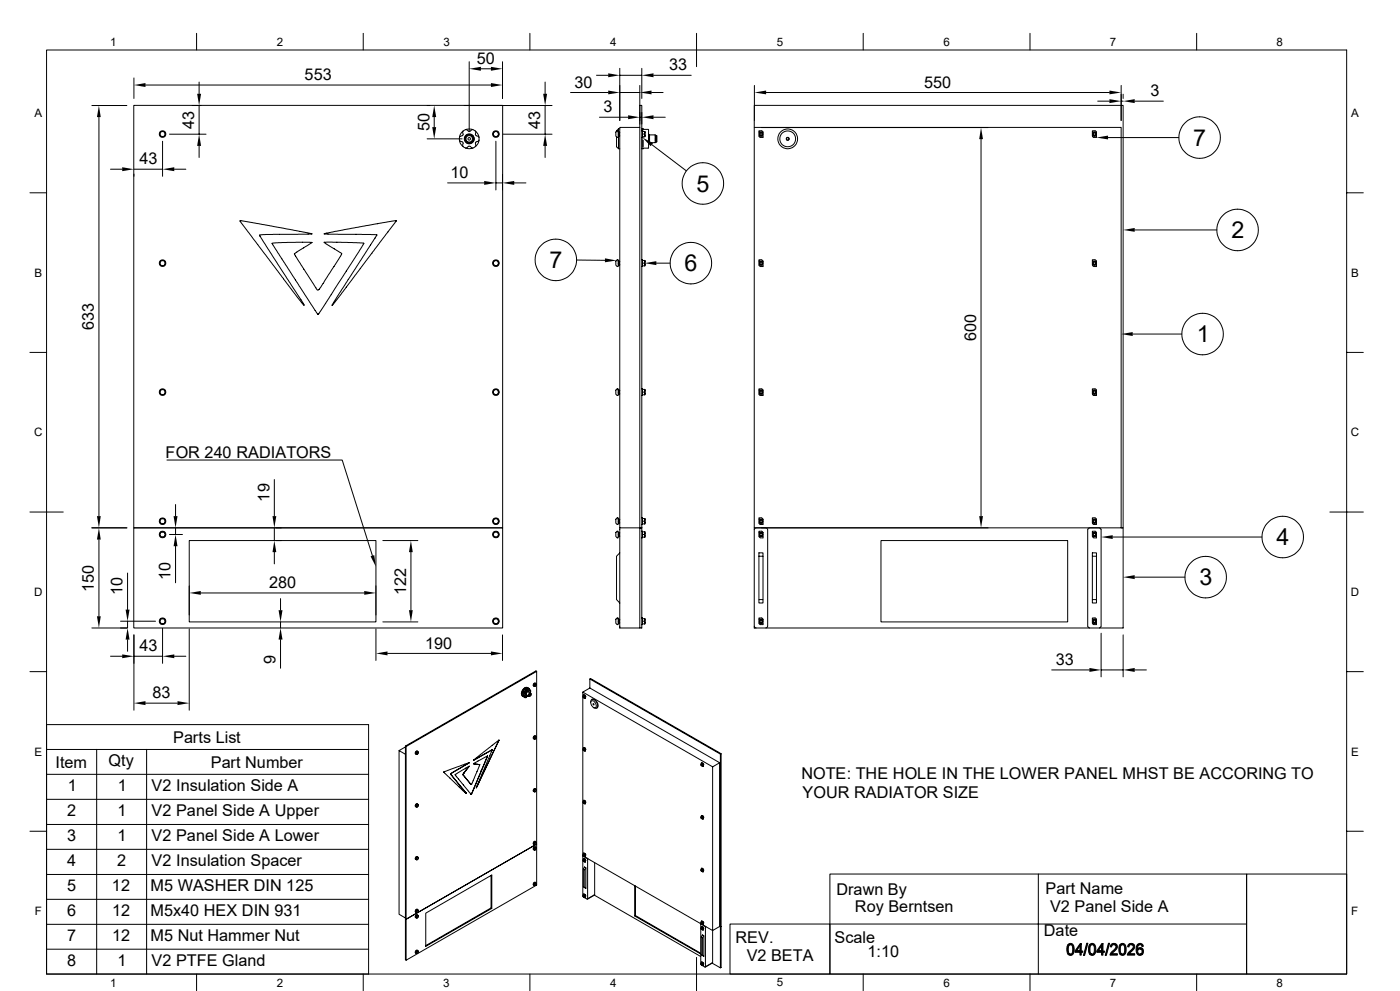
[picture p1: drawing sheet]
<svg xmlns="http://www.w3.org/2000/svg" width="420mm" height="297mm" viewBox="0 0 420 297" stroke-linecap="round" stroke-linejoin="round" font-family="sans-serif">
<defs><g id="words">
<g font-size="7">
<text x="357.9" y="43.7">7</text>
<text x="208.9" y="57.4">5</text>
<text x="369.4" y="71.4">2</text>
<text x="164.8" y="80.4">7</text>
<text x="205.3" y="81.4">6</text>
<text x="359.1" y="102.6">1</text>
<text x="383" y="163.4">4</text>
<text x="359.8" y="175.4">3</text>
</g>
<g font-size="4.9">
<text x="143" y="19.2">50</text>
<text x="200.7" y="21.1">33</text>
<text x="91.4" y="24">553</text>
<text x="172.3" y="26.2">30</text>
<text x="277.2" y="26.2">550</text>
<text x="345.1" y="28.9">3</text>
<text x="181.1" y="33.7">3</text>
<text x="58.3" y="38.6" transform="rotate(-90 58.3 38.6)">43</text>
<text x="128.8" y="39.3" transform="rotate(-90 128.8 39.3)">50</text>
<text x="162.1" y="38.6" transform="rotate(-90 162.1 38.6)">43</text>
<text x="41.8" y="49.2">43</text>
<text x="135.2" y="53.4">10</text>
<text x="28.2" y="99" transform="rotate(-90 28.2 99)">633</text>
<text x="292.9" y="102.3" transform="rotate(-90 292.9 102.3)">600</text>
<text x="49.7" y="137.2">FOR 240 RADIATORS</text>
<text x="80.9" y="150.3" transform="rotate(-90 80.9 150.3)">19</text>
<text x="51.2" y="173.8" transform="rotate(-90 51.2 173.8)">10</text>
<text x="28.2" y="177.4" transform="rotate(-90 28.2 177.4)">150</text>
<text x="36.8" y="178.3" transform="rotate(-90 36.8 178.3)">10</text>
<text x="80.7" y="176.2">280</text>
<text x="121.9" y="178.4" transform="rotate(-90 121.9 178.4)">122</text>
<text x="41.8" y="195.2">43</text>
<text x="127.6" y="194.4">190</text>
<text x="82.7" y="199.1" transform="rotate(-90 82.7 199.1)">9</text>
<text x="316.7" y="199.3">33</text>
<text x="45.8" y="209.3">83</text>
<text x="51.9" y="222.6">Parts List</text>
<text x="16.6" y="230.1">Item</text>
<text x="32.6" y="229.6">Qty</text>
<text x="63.2" y="230.1">Part Number</text>
<text x="240.4" y="233.3">NOTE: THE HOLE IN THE LOWER PANEL MHST BE ACCORING TO</text>
<text x="20.3" y="237">1</text>
<text x="35.3" y="237">1</text>
<text x="45.5" y="237.1">V2 Insulation Side A</text>
<text x="240.7" y="239.2">YOUR RADIATOR SIZE</text>
<text x="20.2" y="244.5">2</text>
<text x="35.3" y="244.5">1</text>
<text x="45.5" y="244.6">V2 Panel Side A Upper</text>
<text x="20.1" y="252">3</text>
<text x="35.3" y="252">1</text>
<text x="45.5" y="252.1">V2 Panel Side A Lower</text>
<text x="20.2" y="259.5">4</text>
<text x="35.2" y="259.5">2</text>
<text x="45.5" y="259.6">V2 Insulation Spacer</text>
<text x="20.1" y="267">5</text>
<text x="33.6" y="267">12</text>
<text x="45.1" y="267.1">M5 WASHER DIN 125</text>
<text x="250.9" y="268.1">Drawn By</text>
<text x="313.6" y="267.8">Part Name</text>
<text x="20.2" y="274.4">6</text>
<text x="33.6" y="274.4">12</text>
<text x="45.1" y="274.6">M5x40 HEX DIN 931</text>
<text x="256.5" y="273.5">Roy Berntsen</text>
<text x="315" y="273.5">V2 Panel Side A</text>
<text x="20.1" y="281.9">7</text>
<text x="33.6" y="281.9">12</text>
<text x="313.2" y="280.7">Date</text>
<text x="45.1" y="282">M5 Nut Hammer Nut</text>
<text x="220.7" y="282.6">REV.</text>
<text x="250.4" y="282.7">Scale</text>
<text x="260.3" y="286.9">1:10</text>
<text x="20.1" y="289.4">8</text>
<text x="35.3" y="289.4">1</text>
<text x="45.5" y="289.6">V2 PTFE Gland</text>
<text x="224" y="288.1">V2 BETA</text>
</g>
<g font-size="3.5">
<text x="33" y="13.7">1</text>
<text x="83" y="13.7">2</text>
<text x="133" y="13.7">3</text>
<text x="183" y="13.7">4</text>
<text x="233" y="13.7">5</text>
<text x="283" y="13.7">6</text>
<text x="333" y="13.7">7</text>
<text x="383" y="13.7">8</text>
<text x="10.3" y="35.1">A</text>
<text x="405.3" y="35.1">A</text>
<text x="10.3" y="83">B</text>
<text x="405.3" y="83">B</text>
<text x="10.2" y="130.8">C</text>
<text x="405.2" y="130.8">C</text>
<text x="10.2" y="178.6">D</text>
<text x="405.2" y="178.6">D</text>
<text x="10.3" y="226.4">E</text>
<text x="405.3" y="226.4">E</text>
<text x="10.4" y="274.3">F</text>
<text x="405.4" y="274.3">F</text>
<text x="33" y="295.7">1</text>
<text x="83" y="295.7">2</text>
<text x="133" y="295.7">3</text>
<text x="183" y="295.7">4</text>
<text x="233" y="295.7">5</text>
<text x="283" y="295.7">6</text>
<text x="333" y="295.7">7</text>
<text x="383" y="295.7">8</text>
</g>
</g></defs>
<g fill="none" stroke="#000" stroke-width=".3">
<path d="M14 15h390v276.9h-390zM59 10v5M109 10v5M140.8 18.5v21M150.7 18.5v11M159 10v5M209 10v10M259 10v5M309 10v5M359 10v5M27.6 31.6h10.5M29.7 35.1v119.6"/>
<path d="M40.1 31.6h110.7v126.6h-110.7zM40.2 23.4v6.1M43.6 25.5h103.7M57.6 31.6h2.8M59.7 24.6v3.5M59.7 31.6v8.6M128.1 31.6h.9M130.3 35.1v3M138.8 39.7l.1 .8-.8 .4M138.9 39.2l-.1 .4M139.3 31.6h26.3M139.7 38.9a2.92 2.92 0 0 0-1.9 2.3"/>
<path d="M139.7 38.9l1.1-.2 1.1 .2M139.7 38.9h.3M140.1 38.9l.5 .5 .4-.1M141.9 38.9a2.92 2.92 0 0 1 1.8 2.3M141.9 38.9l-.8 .4M142.6 39.2l.1 .4M142.7 39.7l-.1 .6 .3 .4M144.3 20.6h3M163.5 24.6v3.5M163.5 31.6v8.6M171.2 27.7h11.3M178.9 22.6h3.6"/>
<path d="M179.8 35.1h8.6M184.7 39.6l.8-.4v2l-.8-.4zM185.5 39.6h.2v1.2h-.2M185.5 38.6v1M185.5 38.6l-.5 .8M185.5 38.6h.4M185.7 39.7h.2M185.9 20.5v15.6M185.9 22.6h6.6M185.9 27.7h6M191.9 38.2h-6v120h6M191.9 31.6h.6v156.6h-.6v-30h.6h-.6z"/>
<path d="M191.9 35.1h.6M191.9 25.6v11.6M192.5 20.5v9M192.5 39.2h.2v2h-.2M192.5 33.7v3.5M192.6 38.6v.6M192.6 38.6h.4v.2M192.6 38.6l-.1 .1M192.7 39.4l.7 .1v.7M193 39.2v.2M193 38.8l1.6 .1v1.9M193.4 39.4l.1 1.6h-.8"/>
<path d="M195.5 27.7h3.4M196 22.6h11.3M196 35.1h3.6M226.3 38.2h110v120h-110zM226.3 38.2v-6.6h110.6v126.6h-.6h.6v30h-110.6v-30M226.3 25.6v10.5M227.7 39.6v1.2h1.2M228 39.8l-.2 .4 .2 .3M228.4 38.2h68M228.9 39.6l-.4-.4h-.8v.4h1.2v1.6h-.8l-.4-.4M229.8 27.7h103M327.7 39.6v1.2h1.2"/>
<path d="M328 39.8l.6-.1 .2 .6M328 39.8l.5-.1 .3 .3-.1 .6h-.7l.6 .1 .2-.4M328 39.8l-.2 .4 .2 .3M328.9 39.6l-.4-.4h-.8v.4h1.2v1.6h-.8l-.4-.4M329.3 30.3h3.5M336.3 25.6v10.5M336.3 30.3h.6M336.9 28.2v1.3M340.4 30.3h8.6M9 57.8h5M33.1 50.7h3.6M40.2 52.2v.6"/>
<path d="M40.2 50.7h8.6M48.8 42.3v10.5M50.8 40.2h11M52.3 50.7h3.5M59.7 43.7v3.5M128.1 41.6h10.5M134.3 54.8h10.9M137.8 41.2a2.8 2.8 0 0 0 1.1 2.7M137.8 42l.3 .3M138.1 42.3l.8 .4-.1 .8M138.1 40.9l-.3 .3M138.8 43.6l.1 .3"/>
<path d="M140 44.2l-.3 .1M140.3 40.3l-.6 .5-.3 .6 .1 .8 .4 .5 .7 .3 .6-.1 .6-.4 .3-.5M141 43.9l-.4-.1-.5 .5M141.1 43.9l.8 .4M141.3 40.6l.6 .5 .2 .9M142.1 42v-.9l-.5-.6-1.1-.2-.5 .3-.5 .8 .3 .9 .6 .5h.6l.6-.4M142.1 41.3l-.3-.7 .4 1.1M142.2 41.7l-.1 .5-.8 .7-1.3-.1M142.7 43.6l-.1 .3M142.9 40.7l.6 .2M142.9 42.5l-.3 .3 .1 .7M143.4 40.9l.3 .3"/>
<path d="M143.5 42.3l-.6 .2M143.7 41.2a2.94 2.94 0 0 1-1.4 3 2.94 2.94 0 0 1-3.4-.3M143.7 42l-.3 .3M148.8 42.3v14.6M148.8 54.8h1.9M150.7 52.2v4.7M150.9 40.2h14.7M154.3 54.8h3.5M163.5 43.7v3.5M185 41v3l.5 .6h.4M185.5 40.8v3.8M185.7 40.7h.2"/>
<path d="M192.5 44.5l.1 .1M192.6 41.2v3.4M192.7 40.2h.7v.8M193 42v1.9M193 41v.2M194.6 40.8l.1 1.9M194.6 43l-.2 1.4h-1.4v.2h-.4M194.6 40.8v2.2M194.6 42.9v.1M194.6 40.5h.1M194.6 40.5l.1 1.9M194.7 40.3l.1 2.5"/>
<path d="M194.7 40.3l-.1 .2M194.7 40.3l.2 .1M194.7 42.7l-.1 .3M194.7 42.8v-.6l.1 .6M194.9 40.4h1.7v2.4l-1.9-.1M194.9 40.4v2.4M195.5 43.3l10.4 7.9M196.6 42.2h.2M196.6 41.4h.2M196.6 41h.2M196.6 41.7h.2M197 40.7l-.1-.1a1.71 1.71 0 0 0-.1 1.7v.3l.2-.1"/>
<path d="M197.1 40.7v1.8M228.9 40.3l-.3-.6-.7 .1 .5-.1 .4 .3-.2 .6h-.6l.6 .1 .2-.4M235.9 41.7l.3 .3M236.1 41.1v.1M236.1 42h.1M236.2 41.3l-.3 .1M236.4 41.3l.2 .2M236.4 41.1v.1M236.4 42h.1M236.6 41.7l-.2 .3M236.7 41.4h.1M236.7 41.7h.1"/>
<path d="M294.3 41.7v113M332.4 41.2h21.2M404 57.8h5M72 66.1l21.6 4-15.3 .3a.25 .25 0 0 0-.4 .1 .25 .25 0 0 0 .1 .3l13.2 20.7-3.6-4.5zM81.6 72.9l4.5-.3 7.5 .1-5.3 3.4 6.6 10.5 .6 .4 .8-1 6.2-9.9-5.3-3.5 11.7 .3a.37 .37 0 0 1 .2 .3 .37 .37 0 0 1-.3 .3l-13.4 20.7zM97.2 70.1l12.5-2.5 9.2-1.4-19.2 25.3 13.4-21.1zM173 77.9l8.5 .1M184.7 78.3l.5-.4h.3v2h-.3l-.5-.4zM185.5 78.3h.2v1.2h-.2M185.7 78.4h.2M185.7 79.3h.2M192.5 77.9h.2v2h-.2"/>
<path d="M192.7 78.9h.7v.8M192.7 78.1h.7v.8M193.4 78.1l.1 1.6h-.8M196.9 78.9h4.1M227.7 78.3v1.2h1.2M228 78.5l-.2 .4 .2 .3M228.5 77.9h-.8v.4h1.2v1.6l-.9-.1-.3-.3M228.5 77.9l.4 .4M228.8 78.7l-.3-.3h-.4l-.2 .1h.7l.2 .5-.4 .4-.5-.2 .7 .1 .3-.6M327.7 78.3v1.2h1.2M328 78.5l.5-.1 .3 .3v.4l-.4 .3-.4-.2 .2 .2 .5-.1 .1-.6M328 78.5l.5-.1 .3 .3"/>
<path d="M328 78.5l-.2 .4 .2 .3M328.5 77.9h-.8v.4h1.2v1.6l-.9-.1-.3-.3M328.5 77.9l.4 .4M340.4 68.9h24.6M9 105.6h5M185 116.6l.5-.1v2l-.8-.3v-1.3zM185.5 116.9h.2v1.3h-.2M185.7 117.1h.2M185.7 118h.2M192.5 116.5h.2v2h-.2M192.7 117.5h.7v.8M192.7 116.7h.7v.8"/>
<path d="M193.4 116.7l.1 1.6h-.8M227.7 116.9v1.3h1.2M228 117.2l-.2 .3 .2 .4M228.9 116.9l-.4-.4h-.8v.4h1.2v1.6h-.8l-.4-.3M327.7 116.9v1.3h1.2M328 117.1l.5-.1 .3 .3-.2 .7-.6-.1h.7v-.7l-.4-.2zM328 117.2l-.2 .3 .2 .4M328.9 116.9l-.4-.4h-.8v.4h1.2v1.6h-.8l-.4-.3M339.8 100.1h14.7M404 105.6h5M50.1 137.9h52.6l9 28.6M9 153.5h10"/>
<path d="M27.6 158.2h10.5M40.1 158.2h110.7v30h-110.7zM52.7 151.2v3.5M52.7 158.2v2M82.3 143.7v11M82.3 158.2v3.8M82.8 158.2h1.6M184.7 155.6l.5-.4h.3v2l-.8-.4zM184.7 159.6l.4-.4h.4v2h-.3l-.5-.4zM185.5 155.6h.2v1.2h-.2M185.5 159.6h.2v1.2h-.2M185.7 155.7h.2"/>
<path d="M185.7 156.7h.2M185.7 159.7h.2M185.9 158.2v30h6M192.5 155.2h.2v2h-.2M192.5 159.2h.2v2h-.2M192.7 156.2l.7 .1v.7M192.7 155.4h.7v.8M192.7 159.4h.7v.8M193.4 155.4l.1 1.6h-.8M193.4 159.4l.1 1.6h-.8M226.8 158.2l-.5 .5M226.8 158.2h69.6"/>
<path d="M227.7 155.6v1.2h1.2M227.7 159.6v1.2h1.2M228 155.9l-.2 .3 .2 .3M228 159.9l-.2 .3 .2 .3M228.5 155.2h-.8v.4h1.2v1.6h-.8l-.4-.4M228.5 155.2l.4 .4M228.9 159.6l-.4-.4h-.8v.4h1.2v1.6l-.9-.1-.3-.3M229.8 158.2l.5 .5M230.3 158.7v29M326.8 158.2l-.5 .5v29l.5 .5M326.8 158.2h3M327.7 155.6v1.2h1.2"/>
<path d="M327.7 159.6v1.2h1.2M328 155.8l.4-.1 .4 .3-.1 .6-.7-.1M328 155.8l.5-.1 .3 .3-.2 .6-.6-.1M328 159.8l.5-.1 .3 .3-.2 .7-.6-.1h.7l.1-.7-.4-.2zM328 155.9l-.2 .3 .2 .3M328 159.9l-.2 .3 .2 .3M328.5 155.2h-.8v.4h1.2v1.6h-.8l-.4-.4M328.5 155.2l.4 .4M328.9 159.6l-.4-.4h-.8v.4h1.2v1.6l-.9-.1-.3-.3M329.8 158.2l.5 .5v29l-.5 .5M398.9 153.5h10.1M29.7 161.7v23"/>
<path d="M38.3 171.7v11M50.8 160.2h3.9M52.7 163.7v11M56.8 162h56v24.4h-56zM56.8 175.6v8.7M60.2 177.7h49.1M82.3 165.5v3.5M82.8 162h1.6M84.2 179.4v3.5M112.8 175.6v8.7M114.9 162h10.4M123.3 165.5v17.4"/>
<path d="M185.7 160.7h.2M185.9 165.7l-.9 1v13l.9 1M192.7 160.2h.7v.8M227.7 179.7h1.2v1h-1.2zM227.7 166.7h1.2v13M228.9 166.7v-1h-1.2v14M264.3 162h56v24.4h-56zM327.7 179.7h1.2v1h-1.2zM327.7 166.7h1.2v13M328.9 166.7v-1h-1.2v14M333.8 161h44.7M340.4 173h15.1"/>
<path d="M27.6 188.2h10.5M33.1 196.7h3.6M36.2 186.2h10.5M38.3 186.2v2M38.3 191.7v3.5M40.2 190.3v22.6M40.2 196.7h8.6M48.8 188.3v10.5M52.3 196.7h3.5M56.8 188.5v24.4M84.2 186.4v1.8M84.2 191.7v8.6"/>
<path d="M112.8 188.5v9.5M114.9 186.4h10.4M116.2 195.8h31.1M150.7 190.3v7.7M184.7 185.6l.8-.4v2l-.8-.4zM185.5 185.6h.2v1.2h-.2M185.7 185.7h.2M185.7 186.7h.2M192.5 185.2h.2v2h-.2M192.7 186.2h.7v.8M192.7 185.4l.7 .1v.7M193.4 185.4l.1 1.6h-.8"/>
<path d="M226.3 187.7l.5 .5M227.7 185.6v1.2h1.2M228 185.8l-.2 .4 .2 .3M228.9 185.6l-.4-.4h-.8v.4h1.2v1.6h-.8l-.4-.4M228.9 186.3l-.3-.6-.7 .1 .5-.1 .4 .3-.2 .6h-.6l.6 .1 .2-.3M230.3 187.7l-.5 .5M327.7 185.6v1.2h1.2M328 185.8l.6-.1 .2 .6M328 185.8l.5-.1 .3 .3-.2 .6h-.6l.6 .1 .2-.3M328 185.8l-.2 .4 .2 .3M328.9 185.6l-.4-.4h-.8v.4h1.2v1.6h-.8l-.4-.4M330.3 189.8v13.1"/>
<path d="M336.9 190.3v12.6M9 201.3h5M14 217.2h96.6v74.7h-96.6zM43.6 210.7h9.7M156.4 207.9v.1M156.5 208.2l.4 .5M156.5 208.2l.6 .4M156.5 207.9l.6 .3M156.5 208.2l.6 .3M156.7 207.7l-.2 .2M156.8 207.5l-.2 .1 .6 .4M156.8 207.5l.6 .3"/>
<path d="M156.9 208.6l.5 .3M156.9 208.7l.8 .4M156.9 207.3l-.1 .2M156.9 208.6v.1M156.9 208.4v.2M157 206.9l-.1 .1M157.1 208.5h.1M157.1 208.2h.1M157.1 208.6h.1M157.1 208.2v.3M157.1 208.4l.1 .1M157.2 208l-.1 .2"/>
<path d="M157.2 208.2v.3M157.2 206.5l.5 .3M157.2 208.6h.1M157.3 208.6l.2 .1M157.4 207.8l-.2 .2M157.4 207.8v.1M157.4 208.5h.1M157.4 208.5l-.2 .1M157.4 207.9l-.2 .1M157.4 207.3l.1 .2M157.4 208.5l.1 .2M157.4 208.6v.1"/>
<path d="M157.4 207.3l-.5-.2 .6 .4M157.4 207.6l-.1 .2M157.5 206.1l-.1 .1a2.25 2.25 0 0 0-1 1.7M157.5 208.7l-.1 .2M157.5 207.1l-.6-.3-.4 1.1M157.5 207.1v.1M157.5 207.2v.1M157.5 207.6l-.1 .2M157.5 208.7h.1M157.5 209h.1M157.5 207.2l-.1 .1M157.5 209v.1"/>
<path d="M157.6 208l.1 .3M157.6 207.9h.1M157.6 207.9l.2 .4M157.6 206.4l-.1 .1M157.7 207.7l-.1 .5 .4 .2M157.7 206.8l-.2 .3M157.7 206.8l.1 .1M157.7 209.1h.1M157.8 208.3h.1M157.8 206.9l-.2 .3M157.9 206.8l.1 .1M157.9 206.8h-.2"/>
<path d="M157.9 206.2l.1-.1 .5 .3M157.9 209h.1M157.9 206.8l-.1 .1M157.9 209h-.4M157.9 209l-.2 .1M157.9 206.1l-.7 .4 .7 .3M158 208.3l.6 .4M158 208.7l-.1 .3M158.2 208.6l.2 .1M158.2 208.7h.1M158.2 206.7l-.2 .1M158.2 208.6l-.2 .1"/>
<path d="M158.2 206l.1 .1M158.2 207.2l-.4 .4v.6M158.2 206.1h.1M158.2 206.1l.5 .3M158.3 206.8l-.3 .1M158.3 208.6l-.3 .1M158.4 208.7h.1M158.4 206.2a.89 .89 0 0 0-1.5 .5 1.48 1.48 0 0 0-.1 2M158.4 206.5h.1M158.4 206.5l-.6-.3-.1 .2 .5 .4M158.4 206.5l-.2 .3M158.4 207.3h.1"/>
<path d="M158.4 207.3a.7 .7 0 0 0-.4 1M158.4 207.3h.2M158.5 207.1l.1 .2M158.5 206.4h.2M158.5 206.4l.3 .1M158.5 206.4l-.1 .1M158.5 207.1l.1 .1zM158.5 208.6v.1M158.5 208.7h-.1M158.5 206.5h-.1M158.5 208.6l-.1 .1M158.5 207.3l.6 .3"/>
<path d="M158.7 207.3v.1M158.7 207.3l-.4-.1-.4 .4-.1 .5 .2 .3M158.7 207.4l-.1-.2a.69 .69 0 0 0-.8 .3 .69 .69 0 0 0 .1 .9l.2-.1M158.7 206.8h.1M158.7 206.4l.1 .1M158.7 206.5l.1 .1M158.8 207.9l-.2 .3M158.8 206.8l.1 .2M158.8 206.8l.1 .1M158.8 206.4l-.1 .4M158.8 206.9h.1M158.9 208.4h.1"/>
<path d="M158.9 208.3h.1M158.9 206.9h.2M158.9 207.8a.4 .4 0 0 1 .4 .6 .4 .4 0 0 1-.7 0zM159 208l.2-.1a.39 .39 0 0 1 0 .5 .39 .39 0 0 1-.5 .1zM159 208.1v.1M159 208.1l.2 .1-.3 .3zM159 208.1h.1M159 206.9h-.1M159 207l.1 .1M159 206.9h.1M159 206.9l-.2-.2 .3 .2M159.1 208.1l-.1 .2"/>
<path d="M159.1 206.9h.1M159.1 207.5l-.1 .1M159.1 208.1l-.2 .3M159.1 206.9l.1 .1M159.1 207v.3M159.2 207.8a.58 .58 0 0 0-.5 .9 .5 .5 0 0 1-.1-.7 .5 .5 0 0 1 .7-.2M159.2 207.3l-.1 .2M159.2 207h.1M159.2 207v.3M160 205.4l.2-.5 .2 .2-.2 .4M160.2 205.6l-.2-.2 .4 .3M160.2 204.9h.5l-.3 .2"/>
<path d="M160.5 205.1l.1-.1a.26 .26 0 0 1 .2 .4 .26 .26 0 0 1-.4 0zM160.6 204.8a.53 .53 0 0 0-.5 .2 .53 .53 0 0 0 0 .6M160.7 204.9a.42 .42 0 0 0-.6 .2 .42 .42 0 0 0 .1 .5M160.7 204.9l.2 .2-.2 .5h-.5M161 201.2l-39.2 22.5M174.8 207.4l39 22.4 2.1-1.2v49.1M174.9 208.5v.5l.4 .3M175 208.8h.1M175 208.8l.1 .2M175 208.7v.3h.3M175 208.7l.3 .3h-.3v-.3v.1M175 208.7l.3 .3"/>
<path d="M175 208.3l.5 .1-.5-.1-.1 .2 .4 .2M175.1 208.7l.1 .3zM175.1 209l.2 .1M175.1 209l.1 .1M175.3 208.9l-.1 .1M175.3 208.5v.2M175.3 208.7l.2 .6M175.5 208.4l.1 .2M175.5 208.4l.1 .5M175.5 208.4h.1M175.6 208.6v.4M175.6 208.6l-.3 .1"/>
<path d="M175.6 208.6v.7l-.7-.3M175.7 208.8v.1M177 206.2v-2.7l.2-.1 39.1 22.5M177 203.5l39.1 22.5 .2-.1v51.8l-.2 .1v-51.8M177.2 210.3v.3M177.2 210.4a.73 .73 0 0 1 .5-.8 .73 .73 0 0 1 .9 .4 1.69 1.69 0 0 1 .3 2.3l-.6-.2M177.4 210.1a1.28 1.28 0 0 1 1.2 .6 1.28 1.28 0 0 1 0 1.4 1.47 1.47 0 0 1-1.2-2zM177.6 209.6h-.1M177.7 209.6a1.69 1.69 0 0 1 1.4 2.5M177.9 210.9l.3 .1-.1 .3zM178 212l.2 .2M179.2 212.1l-.2 .1"/>
<path d="M315.5 200.8h11.3M330.3 200.8h6.6M340.4 200.8h3.5M404 201.3h5M14 224.6h96.6M14 232.1h96.6M14 239.6h96.6M29 224.6v67.3M44 224.6v67.3M119.7 225v49l1.9 1.1M121.6 223.9l-1.9 1.1 1.9 1.1M121.6 223.6v51.8l.2 .1 39.2-22.5v-51.8l-.2-.1-39.2 22.5 .2 .1v64.1"/>
<path d="M124.6 225.7l.2-.4 .3 .1-.2 .4M124.8 225.3h.5l-.2 .1M125.1 225.1a.56 .56 0 0 0-.4 .9M125.1 225.5l.1-.1a.26 .26 0 0 1 .2 .4 .26 .26 0 0 1-.4 0zM125.1 225.1h.1M125.3 225.3a.42 .42 0 0 0-.6 .1 .42 .42 0 0 0 .1 .6M125.3 225.3l.2 .3-.2 .4-.2 .1-.5-.4 .5 .4M135.2 231.9l.1 .2M135.2 231.9v.1M135.2 231.9h.1M135.2 232l4.3 5.3M135.2 232l.1 .1"/>
<path d="M135.3 232.1l4.3 5.2M137.2 230.6l-2 1.3M137.2 230.6l.1 .1M137.3 230.7l-2.1 1.2M138.9 232.1l.1 .2M138.9 232.1h.1M139 232.3l.9 1.1M139 232.3h.1M139.1 231.7l-.2 .4M139.1 231.7v.1M139.1 231.8l-.2 .3M139.5 237.3l.4 .5"/>
<path d="M139.5 237.3h.1M139.6 237.3l.3 .5M139.8 230.8l-.7 .9M139.8 230.8h.1M139.9 233.4l1.2 1.5M139.9 230.8l-.8 1M139.9 237.8h.1M139.9 233.4h.1M139.9 233.4l1.2 1.6M140.3 228.9l-3 1.8M140.3 228.9l-3.1 1.7M140.3 228.9h.1"/>
<path d="M140.7 228.6l-.4 .3M140.7 229.7l-.9 1.1M140.8 228.6l-.5 .3M140.8 228.6l-7.7 2.8 6.8 6.4M140.8 229.7l-.9 1.1M140.8 229.7l-4.3 2.5 4.9 5.9M140.8 228.6h.1M140.8 229.7h.1M141.1 234.9l.2 .2M141.1 234.9v.1M141.3 235.1h.1M141.4 238.1h.1"/>
<path d="M141.4 238v.1M141.4 238h.1M141.5 238l-.1 .1M142 228.9l1.1 .2M142.2 236.3l-.8 1.7M142.2 236.3h.1M142.2 236.3l-.7 1.7M142.4 227.6l-.3 .2M142.4 227.6l.1 .1M142.7 234.9l-.5 1.4M142.7 234.9h.1M142.8 234.9l-.6 1.4"/>
<path d="M142.9 236h.1M143.1 229.1l.8 .1M143.1 229.1h.1M143.9 229.2l-2.3 5.7-.2 .3-.3-.2M144.4 231l-1.7 3.9M144.4 233l-1.5 3M144.4 231v.1M144.4 233h.1M144.4 231.1l-1.6 3.8M144.4 233l-1.4 3M145.4 226l-2.9 1.7M145.4 225.9l-3 1.7"/>
<path d="M145.4 225.9v.1M145.8 229.9h.1M145.9 229.9l-1.5 3.1M146.2 226.7l-1.8 4.4M146.2 226.6l-1.8 4.4M146.2 226.7l-4.2 2.2M146.2 226.6v.1M147.1 227.3l-1.3 2.6M147.1 227.3h.1M147.1 227.3l-1.2 2.6M147.6 224.7l-2.2 1.3M147.6 224.8h.1"/>
<path d="M147.6 224.8l-4.7 11.3 .1-.1M147.6 224.7h.1M148.8 223.7l-1.7 3.6M148.8 223.7h.1M149.6 221.9l-.8 1.8M149.7 221.9l-.9 1.8M149.7 221.9l-7.7 5.9 .5-.1M149.7 221.8v.1M160 221.2l.2-.4 .2 .1-.2 .4M160 237l.2-.4 .2 .1-.2 .4M160.2 221.4l-.2-.2 .4 .3M160.2 220.8l.3-.2 .2 .1-.3 .2"/>
<path d="M160.2 237.2l-.2-.2 .4 .4M160.2 236.6l.5-.1-.3 .2M160.5 236.8l.1-.2a.26 .26 0 0 1 .2 .4 .26 .26 0 0 1-.4 0zM160.6 220.9a.26 .26 0 0 1 .2 .4 .26 .26 0 0 1-.4-.1zM160.6 220.6a.55 .55 0 0 0-.5 .2 .55 .55 0 0 0 0 .6M160.6 236.4a.53 .53 0 0 0-.5 .2 .53 .53 0 0 0 0 .6M160.7 220.7a.42 .42 0 0 0-.6 .2 .42 .42 0 0 0 .1 .5M160.7 236.5a.42 .42 0 0 0-.6 .2 .42 .42 0 0 0 .1 .5M160.7 220.7l.2 .2-.1 .4-.3 .2-.3-.1M160.7 236.5l.2 .2-.2 .5h-.5M174.9 224.3v.5l.4 .3M175 224.5h.1"/>
<path d="M175 224.5v.3l.3 .1M175 224.5l.3 .2M175 224.5l.3 .1v.3l-.3-.1v-.3M175 224.5l.1 .4M175 224.1l.5 .1M175 239.9l.5 .1M175.1 224.5l.1 .4zM175.1 224.8l.2 .1M175.3 224.8l-.2 .1M175.3 224.7v.2M175.3 224.3v.2M175.3 224.6l.2 .5"/>
<path d="M175.5 224.2l-.5-.1-.1 .2 .4 .3M175.5 240l-.2 .1M175.5 224.2h.1M175.6 224.5l-.1-.3 .1 .5M175.6 224.5v.3M175.6 224.5l-.3 .1M175.6 224.5v.6l-.7-.3M175.7 224.6v.1M210.3 228.9v.5l.4 .2M210.4 229.3v.1M210.4 229v.3M210.4 229v.4h.3"/>
<path d="M210.4 229l.3 .3M210.4 228.6l.4 .1M210.5 229.4h.2M210.5 229.1l.1 .3zM210.7 228.9v.2M210.7 229.3v.1M210.7 229.2l.2 .5M210.7 229.4h.1M210.8 228.7l-.4-.1-.1 .3 .4 .3M210.8 228.8l.1 .2M210.9 228.8l.2 .4M210.9 228.8h.1"/>
<path d="M210.9 229l.1 .3M211 229v.7l-.7-.3M211 229l-.3 .2M213.8 229.8v49.1l2.1-1.2M215.9 228.6l-38.9-22.4-2.2 1.2v49.1l39 22.4v9.6l-2.2 1.2M9 249.1h5M14 247.1h96.6M14 254.6h96.6M124.6 241.6l.2-.5 .3 .2-.2 .4M124.6 257.3l.2-.4 .3 .1-.2 .5M124.6 241.8h.1M124.8 241.1l.3-.2 .2 .1-.2 .3"/>
<path d="M124.8 256.9h.5l-.2 .1M125.1 240.9a.58 .58 0 0 0-.4 .8M125.1 256.7a.56 .56 0 0 0-.4 .9M125.1 241.3l.1-.1a.26 .26 0 0 1 .2 .4 .26 .26 0 0 1-.4 0zM125.1 240.9h.1M125.1 256.7l.1 .1M125.2 257a.26 .26 0 0 1 .2 .4 .26 .26 0 0 1-.4 0zM125.3 241a.42 .42 0 0 0-.6 .2 .42 .42 0 0 0 .1 .6M125.3 256.9a.42 .42 0 0 0-.6 .2 .42 .42 0 0 0 .1 .5M125.3 241l.2 .4-.3 .5-.6-.3 .5 .3M125.3 256.9l.2 .3-.2 .4-.2 .1-.5-.4 .5 .4M160 252.8l.2-.4 .2 .1-.2 .4"/>
<path d="M160 254.4l.2-.4 .2 .1-.2 .5M160.2 253l-.2-.2 .4 .4M160.2 252.4l.3-.2 .2 .1-.3 .2M160.2 254.7l-.2-.3 .4 .4M160.2 254h.5l-.3 .1M160.5 252.6l.1-.1a.26 .26 0 0 1 .2 .4 .26 .26 0 0 1-.4 0zM160.5 254.2l.1-.1a.26 .26 0 0 1 .2 .4 .26 .26 0 0 1-.4 0zM160.6 252.2a.55 .55 0 0 0-.5 .2 .55 .55 0 0 0 0 .7M160.6 253.8a.53 .53 0 0 0-.5 .3 .53 .53 0 0 0 0 .6M160.7 252.3a.42 .42 0 0 0-.6 .2 .42 .42 0 0 0 .1 .5M160.7 254a.42 .42 0 0 0-.6 .1 .42 .42 0 0 0 .1 .6M160.7 252.3l.2 .2-.1 .4-.3 .3-.3-.2"/>
<path d="M160.7 254l.2 .2-.2 .4-.5 .1M174.9 256.6l1.4 .9M174.9 240.2v.4l.4 .3M174.9 255.9v.6l.4 .2M174.9 257.6v.5l.4 .2M175 240.4h.1M175 256.6l-.2 .1v11.9l.2 .2M175 257.7l.3 .4h-.3v-.4v.3l.3 .1M175 240.5l.2 .2M175 240.3v.4h.3M175 240.3l.3 .3M175 240.3l.3 .4-.3-.1v-.3"/>
<path d="M175 256.1l.1 .4 .2-.1M175 256.4l.1 .1M175 256.1l.3 .3M175 257.7v.4h.3M175 257.7l.3 .3M175 240.3v.1M175 256.1v.3l.3 .1v-.3l-.3-.1M175 240.3v.3M175 256.2v.2M175 240.3v.2M175 255.7l.5 .1M175 257.3l.5 .1-.2 .1"/>
<path d="M175.1 240.3l.1 .4zM175.1 256.2l.1 .3zM175.1 257.8l.1 .3zM175.1 240.6l.2 .1M175.1 258.1h.2M175.2 256.5h.1M175.3 240.5l-.1 .2M175.3 258v.1M175.3 240.1v.2M175.3 255.9v.3M175.3 257.6v.2M175.3 240.4l.2 .6"/>
<path d="M175.3 240.1l-.3-.2-.1 .3 .4 .2M175.3 256.2l.2 .6M175.3 255.9l-.3-.2-.1 .2 .4 .3M175.3 257.8l.2 .6M175.3 257.5l-.3-.2-.1 .3 .4 .2M175.5 240l.1 .2M175.5 257.5l.1 .4M175.5 240.1l.1 .4M175.5 255.8l-.2 .1M175.5 240h.1M175.5 255.8h.1M175.6 257.5v.2"/>
<path d="M175.6 240.2v.4M175.6 256.1l-.1-.2 .1 .4M175.6 256v.4M175.6 257.7v.3M175.6 240.2l-.3 .2M175.6 256l-.3 .2M175.6 257.7l-.3 .1M175.6 240.2l-.1 .8-.6-.4M175.6 256v.7l-.7-.2M175.6 257.7v.7l-.7-.3M175.6 256.4h.1M175.7 240.5h.1"/>
<path d="M175.7 256.2v.1M175.7 257.9h.1M176.4 257.4l-.1 .1v11.9M178.4 258.5v9.6M210.3 244.7v.5l.4 .2M210.4 245.1v.1M210.4 244.9v.3M210.4 244.9l.3 .3M210.4 244.9v.3h.3M210.4 244.4l.4 .2M210.5 245.2l.2 .1M210.5 244.9l.1 .3z"/>
<path d="M210.5 245.2h.1M210.6 245.2h.1M210.7 244.6v.3M210.7 244.9l.2 .6M210.7 245.2v.1M210.8 244.6l-.4-.2-.1 .3 .4 .2M210.8 244.6l.1 .2M210.9 244.6l.2 .4M210.9 244.6h.1M210.9 244.8l.1 .4M211 244.8l-.1 .7-.6-.3M211 244.8l-.3 .1"/>
<path d="M404 249.1h5M14 262.1h96.6M14 269.5h96.6M14 277h96.6M121.6 275.4l.2 .1 39.2-22.5v12.3l-39.2 22.5-.2-.1zM124.6 273.2l.2-.4 .3 .1-.2 .4M124.6 274.8l.2-.4 .3 .1-.2 .4M124.8 272.8l.3-.3 .2 .2-.2 .2M124.8 274.4l.5-.1-.2 .2M125.1 272.5a.59 .59 0 0 0-.4 .9M125.1 274.2a.56 .56 0 0 0-.4 .8M125.1 272.5h.1"/>
<path d="M125.1 274.2h.1M125.2 274.5v-.1a.26 .26 0 0 1 .2 .4 .26 .26 0 0 1-.4 0zM125.2 272.8a.26 .26 0 0 1 .2 .4 .26 .26 0 0 1-.4 0zM125.3 272.7a.42 .42 0 0 0-.6 .2 .42 .42 0 0 0 .1 .5M125.3 274.3a.42 .42 0 0 0-.6 .2 .42 .42 0 0 0 .1 .5M125.3 272.7l.2 .4-.2 .3-.2 .1-.5-.3 .5 .3M125.3 274.3l.2 .4-.2 .4-.2 .1-.5-.4 .5 .4M147.3 262.4v9.7M147.5 272.2v-9.9l-19.8 11.4v9.9l19.8-11.4-.2-.1-19.6 11.3M160 265l.2-.3 .2 .1-.2 .4M160.2 265.3l-.2-.3 .4 .4M160.2 264.7l.3-.2 .2 .1-.3 .2"/>
<path d="M160.6 264.7a.26 .26 0 0 1 .2 .4 .26 .26 0 0 1-.4 0zM160.6 264.5a.53 .53 0 0 0-.5 .2 .53 .53 0 0 0 0 .6M160.7 264.6a.42 .42 0 0 0-.6 .2 .42 .42 0 0 0 .1 .5M160.7 264.6l.2 .2-.2 .5h-.5M174.9 268.2v.5l.4 .2M175 268.5h.1M175 265.8l.8 .4zM175 268.5v.2M175 268.9l1.1 .6 .2-.1M175 268.6l.1 .1M175 268.4v.3l.3 .1M175 268.4l.3 .3h-.3v-.3v.1"/>
<path d="M175 268.4l.3 .2M175 260.4l.4 .3v5.3M175 268l.5 .1-.5-.1-.1 .2 .4 .3M175.1 268.4l.1 .4zM175.1 268.7l.2 .1M175.1 268.7l.1 .1M175.2 268.7h.1M175.3 268.6v.2M175.3 268.2v.2M175.3 268.5l.2 .5M175.4 260.7l.4-.6-.5-.3-.3 .6v5.4M175.5 268.1l.1 .2"/>
<path d="M175.5 268.1l.1 .5M175.5 268.1h.1M175.6 268.3v.3M175.6 268.3l-.3 .2M175.6 268.3v.7l-.7-.3M175.7 268.5v.1M175.8 260.1v6.1M178.3 268.3l31.9 18.4M178.4 268.3l-2.2 1.2M178.4 268.1l-.1 .1M178.4 268.1l-2.1 1.3M190.4 265.4v9.1"/>
<path d="M190.6 265.6v8.8M210.2 276.9v12l1.3 1 .1-.2M210.2 277.1l.2-.2 1.2 .9M210.3 260.5v.5l.4 .2M210.3 276.3v.5l.4 .2M210.3 278v.4l.4 .3M210.3 276.9h.1M210.4 278.3v.2M210.4 260.6v.4l.3 .1M210.4 260.6l.3 .4M210.4 260.6v.4h.3M210.4 276.5l.3 .4"/>
<path d="M210.4 276.5v.4h.3M210.4 276.4v.2M210.4 278.1v.3l.3 .1M210.4 278.1v.2M210.4 278.1l.3 .3M210.4 278.2v.2M210.4 260.6l.3 .5-.3-.2zM210.4 276.6h.1M210.4 278.2v.1M210.4 260.3l.4 .1-.4-.1-.1 .2 .4 .2M210.4 277.7l.4 .1-.4-.1-.1 .3 .4 .2M210.4 276.1l.4 .1"/>
<path d="M210.4 276.5v.1M210.4 276.5v.4M210.5 276.8l.2 .1M210.5 278.4l.2 .1M210.5 260.7l.1 .3zM210.5 276.5l.1 .4zM210.5 278.1l.1 .4zM210.5 261l.1 .1M210.5 276.8l.1 .1M210.5 278.5h.1M210.6 261h.1M210.6 276.8h.1"/>
<path d="M210.6 278.5h.1M210.7 260.5v.2M210.7 276.3v.2M210.7 277.9v.3M210.7 278.3v.2M210.7 260.7l.2 .6M210.7 276.6l.2 .5M210.7 278.2l.2 .6M210.7 276.9h.1M210.8 276.2l-.4-.1-.1 .2 .4 .3M210.8 260.4l.1 .2M210.8 276.2l.1 .2"/>
<path d="M210.8 277.8l.1 .2M210.9 277.9l.2 .4M210.9 276.2l.2 .4M210.9 260.4l.2 .4M210.9 260.4h.1M210.9 276.2h.1M210.9 277.8h.1M210.9 260.6l.1 .3M210.9 276.4l.1 .4M210.9 278l.1 .4M211 260.6v.7l-.7-.3M211 276.4v.7l-.7-.3"/>
<path d="M211 278v.7l-.7-.3M211 260.6l-.3 .1M211 276.4l-.3 .2M211 278l-.3 .2M211.6 277.9v11.8M211.8 277.7l-.2 .2M215.9 277.7h.4v12.2l-.2 .2v-12.3zM219 276.9h30v15h-30zM249 262h125v29.9h-125zM249 276.9h125M311.5 262v29.9M374 262h30v29.9h-30z"/>
<path d="M14 284.5h96.6M59 291.9v5M109 291.9v5M124.6 285.5l.2-.5 .3 .2-.2 .4M124.8 285l.3-.2 .2 .1-.2 .3M125.1 284.8a.56 .56 0 0 0-.4 .9M125.1 284.8h.1M125.2 285.1a.26 .26 0 0 1 .2 .4 .26 .26 0 0 1-.4 0zM125.3 284.9a.42 .42 0 0 0-.6 .2 .42 .42 0 0 0 .1 .6M125.3 284.9l.2 .4-.2 .4-.2 .1-.5-.3 .5 .3M159 291.9v5M209 286.9v10"/>
<path d="M210.2 285.7l-19.6-11.3-.2 .1 19.8 11.4M210.3 288.6v.5l.4 .2M210.4 289v.1M210.4 280.8l.4 .3v5.3M210.4 286.1l.8 .5zM210.4 288.7v.1M210.4 288.7l.3 .4M210.4 288.7v.4h.3M210.4 288.3l.4 .1M210.4 288.8v.3M210.5 289.1h.2M210.5 288.8l.1 .3z"/>
<path d="M210.7 288.5v.3M210.7 288.8l.2 .6M210.7 289.1h.1M210.8 281.1l.4-.6-.5-.3-.3 .6v5.3M210.8 288.4l-.4-.1-.1 .3 .4 .2M210.8 288.5l.1 .2M210.9 288.5l.2 .4M210.9 288.5h.1M210.9 288.7l.1 .3M211 288.7v.6l-.7-.2M211 288.7l-.3 .1M211.2 280.5v6.1"/>
<path d="M213.7 288.7l2.4 1.4M213.7 288.5l-2.1 1.4M259 291.9v5M309 291.9v5M359 291.9v5"/>
<circle cx="48.8" cy="40.2" r=".9"/>
<circle cx="48.8" cy="40.2" r=".98"/>
<circle cx="48.8" cy="40.2" r=".77"/>
<circle cx="140.7" cy="41.6" r=".98"/>
<circle cx="140.8" cy="41.6" r="1.49"/>
<circle cx="140.8" cy="41.6" r="1.15"/>
<circle cx="140.8" cy="41.6" r=".39"/>
<circle cx="148.7" cy="40.2" r=".98"/>
<circle cx="148.8" cy="40.2" r=".77"/>
<circle cx="148.8" cy="40.2" r=".9"/>
<circle cx="210.9" cy="55" r="6.2"/>
<circle cx="228.3" cy="40.2" r=".34"/>
<circle cx="228.3" cy="40.2" r=".47"/>
<circle cx="236.3" cy="41.6" r="2.97"/>
<circle cx="236.3" cy="41.6" r=".43"/>
<circle cx="236.3" cy="41.6" r="2.38"/>
<circle cx="328.3" cy="40.2" r=".34"/>
<circle cx="328.3" cy="40.2" r=".47"/>
<circle cx="359.9" cy="41.2" r="6.2"/>
<circle cx="48.7" cy="78.9" r=".92"/>
<circle cx="48.8" cy="78.9" r=".98"/>
<circle cx="48.8" cy="78.9" r=".77"/>
<circle cx="148.7" cy="78.9" r=".98"/>
<circle cx="148.8" cy="78.9" r=".77"/>
<circle cx="148.8" cy="78.9" r=".92"/>
<circle cx="166.8" cy="77.9" r="6.2"/>
<circle cx="207.3" cy="78.9" r="6.2"/>
<circle cx="228.3" cy="78.9" r=".34"/>
<circle cx="228.3" cy="78.9" r=".47"/>
<circle cx="328.3" cy="78.9" r=".34"/>
<circle cx="328.3" cy="78.9" r=".47"/>
<circle cx="371.3" cy="68.9" r="6.2"/>
<circle cx="48.7" cy="117.5" r=".92"/>
<circle cx="48.8" cy="117.5" r=".98"/>
<circle cx="48.8" cy="117.5" r=".77"/>
<circle cx="148.7" cy="117.5" r=".98"/>
<circle cx="148.8" cy="117.5" r=".77"/>
<circle cx="148.8" cy="117.5" r=".92"/>
<circle cx="228.3" cy="117.5" r=".34"/>
<circle cx="228.3" cy="117.5" r=".47"/>
<circle cx="228.4" cy="117.5" r=".51"/>
<circle cx="328.3" cy="117.5" r=".34"/>
<circle cx="328.3" cy="117.5" r=".47"/>
<circle cx="360.8" cy="100.1" r="6.2"/>
<circle cx="48.7" cy="156.2" r=".92"/>
<circle cx="48.8" cy="156.2" r=".98"/>
<circle cx="48.8" cy="156.2" r=".77"/>
<circle cx="148.7" cy="156.2" r=".98"/>
<circle cx="148.8" cy="156.2" r=".77"/>
<circle cx="148.8" cy="156.2" r=".92"/>
<circle cx="228.3" cy="156.2" r=".34"/>
<circle cx="228.3" cy="156.2" r=".47"/>
<circle cx="228.4" cy="156.2" r=".51"/>
<circle cx="328.3" cy="156.2" r=".34"/>
<circle cx="328.3" cy="156.2" r=".47"/>
<circle cx="48.7" cy="160.2" r=".92"/>
<circle cx="48.8" cy="160.2" r=".98"/>
<circle cx="48.8" cy="160.2" r=".77"/>
<circle cx="148.7" cy="160.2" r=".98"/>
<circle cx="148.8" cy="160.2" r=".77"/>
<circle cx="148.8" cy="160.2" r=".92"/>
<circle cx="228.3" cy="160.2" r=".34"/>
<circle cx="228.3" cy="160.2" r=".47"/>
<circle cx="228.4" cy="160.2" r=".52"/>
<circle cx="328.3" cy="160.2" r=".34"/>
<circle cx="328.3" cy="160.2" r=".47"/>
<circle cx="361.7" cy="173" r="6.2"/>
<circle cx="384.8" cy="161" r="6.2"/>
<circle cx="48.8" cy="186.2" r=".9"/>
<circle cx="48.8" cy="186.2" r=".98"/>
<circle cx="48.8" cy="186.2" r=".77"/>
<circle cx="148.7" cy="186.2" r=".98"/>
<circle cx="148.8" cy="186.2" r=".77"/>
<circle cx="148.8" cy="186.2" r=".9"/>
<circle cx="228.3" cy="186.2" r=".34"/>
<circle cx="228.3" cy="186.2" r=".47"/>
<circle cx="328.3" cy="186.2" r=".34"/>
<circle cx="328.3" cy="186.2" r=".47"/>
<circle cx="210.5" cy="229.2" r=".21"/>
<circle cx="210.5" cy="245" r=".2"/>
<circle cx="210.5" cy="276.6" r=".21"/>
<circle cx="210.5" cy="278.3" r=".21"/>
<circle cx="210.5" cy="288.9" r=".21"/>
</g>
<g fill="#000">
<path d="M29.7 31.6l.5 3.5h-1.1zM40.2 25.5l3.4-.6v1.2zM59.1 28.1h1.2l-.6 3.5zM130.3 31.6l.6 3.5h-1.2zM129.7 38.1h1.2l-.6 3.5zM140.8 20.6l3.5-.6v1.2zM147.3 24.9l3.4 .6-3.4 .6zM147.3 20l3.4 .6-3.4 .6zM162.9 28.1h1.2l-.6 3.5zM182.5 27.1l3.4 .6-3.4 .6zM182.5 22l3.4 .6-3.4 .6zM188.4 34.5l3.5 .6-3.5 .6z"/>
<path d="M191.9 27.7l3.6-.6v1.2zM192.5 35.1l3.5-.6v1.2zM192.5 22.6l3.5-.6v1.2zM226.3 27.7l3.5-.6v1.2zM332.8 27.1l3.5 .6-3.5 .6zM332.8 29.7l3.5 .6-3.5 .6zM336.9 30.3l3.5-.6v1.2zM36.7 50.1l3.5 .6-3.5 .6zM48.8 50.7l3.5-.6v1.2zM59.7 40.2l.6 3.5h-1.2zM145.2 54.2l3.6 .6-3.6 .6zM150.7 54.8l3.6-.6v1.2z"/>
<path d="M163.5 40.2l.6 3.5h-1.2zM192.7 41.2l3.2 1.7-.7 .9zM294.3 38.2l.6 3.5h-1.1zM328.9 41.2l3.5-.6v1.2zM181.5 77.4l3.5 .7-3.5 .5zM193.4 78.9l3.5-.6v1.2zM336.9 68.9l3.5-.6v1.2zM336.3 100.1l3.5-.6v1.2zM29.1 154.7h1.1l-.5 3.5zM52.1 154.7h1.2l-.6 3.5zM81.7 154.7h1.2l-.6 3.5zM293.8 154.7h1.1l-.6 3.5z"/>
<path d="M29.7 158.2l.5 3.5h-1.1zM52.7 160.2l.6 3.5h-1.2zM56.8 177.7l3.4-.6v1.2zM82.3 162l.6 3.5h-1.2zM109.3 177.1l3.5 .6-3.5 .6zM111.2 166.7l1.1-.3 .5 3.5zM123.3 162l.5 3.5h-1.1zM330.3 161l3.5-.6v1.1zM336.9 173l3.5-.6v1.2zM29.1 184.7h1.1l-.5 3.5zM36.7 196.1l3.5 .6-3.5 .6zM38.3 188.2l.6 3.5h-1.2z"/>
<path d="M37.7 182.7h1.2l-.6 3.5zM48.8 196.7l3.5-.6v1.2zM83.6 182.9h1.2l-.6 3.5zM84.2 188.2l.6 3.5h-1.2zM112.8 195.8l3.4-.6v1.2zM122.7 182.9h1.1l-.5 3.5zM147.3 195.2l3.4 .6-3.4 .6zM40.2 210.7l3.4-.6v1.2zM53.3 210.1l3.5 .6-3.5 .6zM326.8 200.2l3.5 .6-3.5 .6zM336.9 200.8l3.5-.6v1.2z"/>
</g>
<g fill="#000" stroke="#000" stroke-width=".3">
<path d="M320.3 283.2l.8-.1a1.79 1.79 0 0 0-.6 2.3l.6 .6h-.7l-.2-.3-.2-1.5z" fill-rule="evenodd"/>
<path d="M320.5 283a1.13 1.13 0 0 1 1.3 0 1.13 1.13 0 0 1 .4 1.3l-.1 1.2a.97 .97 0 0 1-.7 .8 .97 .97 0 0 1-1-.3h.7a1.62 1.62 0 0 0 .7-2.2l-.2-.5-1.2-.2z" fill-rule="evenodd"/>
<path d="M324.4 282.8v2.2h-1.5h1.1v-1.5z" fill-rule="evenodd"/>
<path d="M324.1 282.8h.3l-1.5 2.2h1.9v.4h-.4v.9h-.4v-.9h-1.5v-.4z" fill-rule="evenodd"/>
<path d="M326 282.7h.3l-.9 3.6h-.4z" fill-rule="evenodd"/>
<path d="M326.8 283.3l.8-.2a1.9 1.9 0 0 0-.5 2.5l.6 .4h-.8l-.2-.4-.1-1.6z" fill-rule="evenodd"/>
<path d="M327 283l.1-.1a1.28 1.28 0 0 1 1.4 .3 1.28 1.28 0 0 1 .2 1.4l-.1 .9a.96 .96 0 0 1-.7 .8 .96 .96 0 0 1-1-.3h.9l.3-.3 .2-1.6a.82 .82 0 0 0-.7-1h-.7z" fill-rule="evenodd"/>
<path d="M330.5 282.8h.4l-1.5 2.2h1.9v.4h-.4v.9h-.4v-.9h-1.5v-.4z" fill-rule="evenodd"/>
<path d="M330.9 282.8v2.2h-1.5h1.1v-1.5z" fill-rule="evenodd"/>
<path d="M332.5 282.7h.4l-1 3.6h-.3z" fill-rule="evenodd"/>
<path d="M333.4 283l.1-.1a1.17 1.17 0 0 1 1.4 .1l-.9 .1-.5 .7h-.4z" fill-rule="evenodd"/>
<path d="M334.1 283.1h.9a1.95 1.95 0 0 1-1.2 2.4l-.2 .3h1.6v.5h-2.2l.2-.7 1.1-1.1a.73 .73 0 0 0 .5-.8 .73 .73 0 0 0-.7-.6z" fill-rule="evenodd"/>
<path d="M335.9 283.3l.8-.2a1.9 1.9 0 0 0-.5 2.5l.5 .4h-.7l-.2-.4-.1-1.6z" fill-rule="evenodd"/>
<path d="M336.1 283a1.27 1.27 0 0 1 1.5 .2 1.27 1.27 0 0 1 .2 1.4l-.1 .9a.96 .96 0 0 1-.7 .8 .96 .96 0 0 1-1-.3h.7a1.67 1.67 0 0 0 .7-2.2l-.3-.5-1.1-.2z" fill-rule="evenodd"/>
<path d="M338.6 283l.2-.1a1.17 1.17 0 0 1 1.4 .2h-1l-.5 .7h-.4z" fill-rule="evenodd"/>
<path d="M339.3 283.1h.9a1.94 1.94 0 0 1-1.1 2.4l-.3 .3h1.6v.5h-2.2l.3-.8 1.1-1a.73 .73 0 0 0 .4-.8 .73 .73 0 0 0-.7-.6z" fill-rule="evenodd"/>
<path d="M341.1 283.2l.9-.1a1.09 1.09 0 0 0-.8 1.4h.4a.83 .83 0 0 0-.3 .8 .83 .83 0 0 0 .7 .7h.7a1.25 1.25 0 0 1-1.5 0 1.25 1.25 0 0 1-.4-1.5z" fill-rule="evenodd"/>
<path d="M341.2 283.1a.99 .99 0 0 1 1.1-.3 .99 .99 0 0 1 .7 .8l-.4 .1-.4-.6z" fill-rule="evenodd"/>
<path d="M341.4 284.2a1.04 1.04 0 0 1 1.4 .1l-1.6 .2z" fill-rule="evenodd"/>
<path d="M342 284.4l.8-.1 .2 .6-.3 1.1h-.7a.8 .8 0 0 0 .6-.8 .8 .8 0 0 0-.6-.8z" fill-rule="evenodd"/>
</g>
<use href="#words"/>
</svg>
